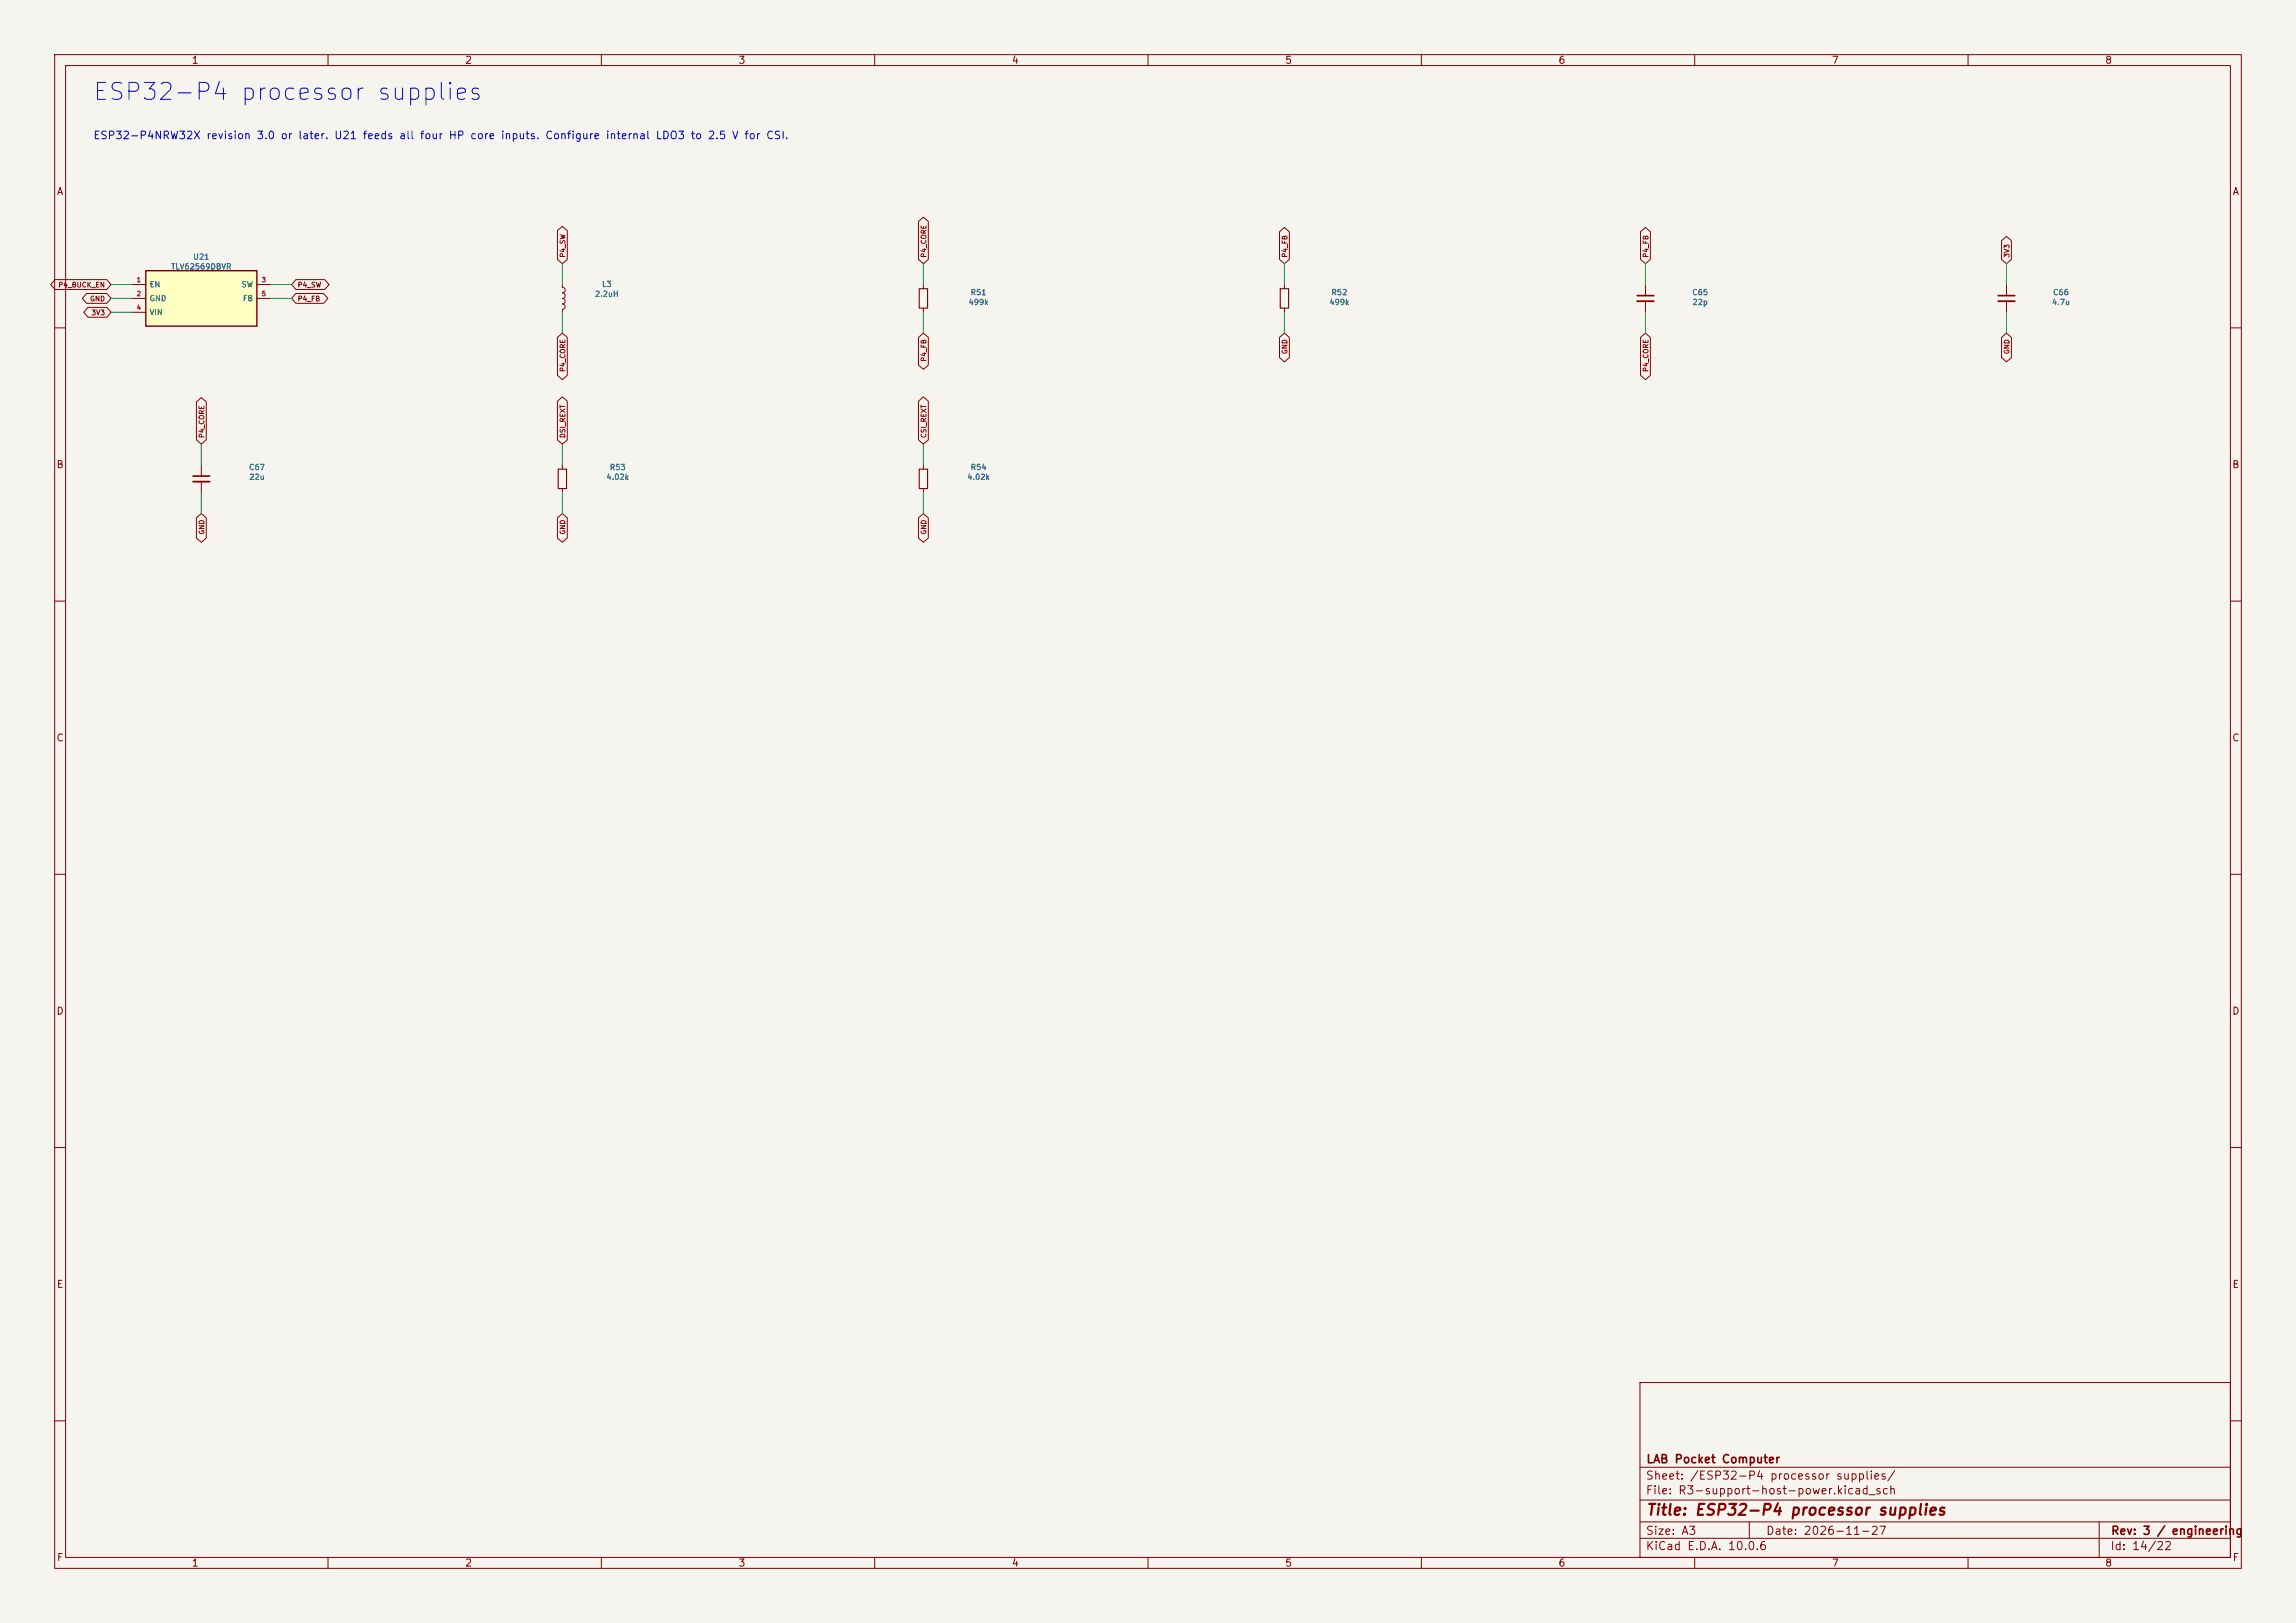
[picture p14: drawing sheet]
<svg xmlns="http://www.w3.org/2000/svg" width="420mm" height="297mm" viewBox="0 0 420 297" stroke-linecap="round" stroke-linejoin="round" font-family="sans-serif">
<defs><g id="words">
<text font-size="3.1" fill="#0000c2" x="16.8" y="19.1">ESP32-P4 processor supplies</text>
<text font-size="2" fill="#840000" x="301" y="277.8">Title: ESP32-P4 processor supplies</text>
<g font-size="1.5" fill="#840000">
<text x="301" y="268.1">LAB Pocket Computer</text>
<text x="300.9" y="273.8">File: R3-support-host-power.kicad_sch</text>
<text x="300.9" y="271.1">Sheet: /ESP32-P4 processor supplies/</text>
<text x="300.9" y="281.2">Size: A3</text>
<text x="322.9" y="281.2">Date: 2026-11-27</text>
<text x="386" y="281.2">Rev: 3 / engineering</text>
<text x="300.9" y="284">KiCad E.D.A. 10.0.6</text>
<text x="385.9" y="284">Id: 14/22</text>
</g>
<text font-size="1.4" fill="#0000c2" x="17" y="25.8">ESP32-P4NRW32X revision 3.0 or later. U21 feeds all four HP core inputs. Configure internal LDO3 to 2.5 V for CSI.</text>
<g font-size="1.3" fill="#840000">
<text x="35" y="12">1</text>
<text x="85" y="12">2</text>
<text x="135" y="12">3</text>
<text x="185" y="12">4</text>
<text x="235" y="12">5</text>
<text x="285" y="12">6</text>
<text x="335" y="12">7</text>
<text x="385" y="12">8</text>
<text x="10.3" y="36">A</text>
<text x="408.3" y="36">A</text>
<text x="10.2" y="86">B</text>
<text x="408.2" y="86">B</text>
<text x="10.2" y="136">C</text>
<text x="408.2" y="136">C</text>
<text x="10.2" y="186">D</text>
<text x="408.2" y="186">D</text>
<text x="10.3" y="236">E</text>
<text x="408.3" y="236">E</text>
<text x="10.3" y="286">F</text>
<text x="35" y="287">1</text>
<text x="85" y="287">2</text>
<text x="135" y="287">3</text>
<text x="185" y="287">4</text>
<text x="235" y="287">5</text>
<text x="285" y="287">6</text>
<text x="335" y="287">7</text>
<text x="385" y="287">8</text>
<text x="408.3" y="286">F</text>
</g>
<g font-size="1" fill="#006464">
<text x="35.3" y="47.7">U21</text>
<text x="27.3" y="52.8">EN</text>
<text x="31.2" y="49.5">TLV62569DBVR</text>
<text x="44.1" y="52.8">SW</text>
<text x="110" y="52.8">L3</text>
<text x="27.3" y="55.4">GND</text>
<text x="27.3" y="57.9">VIN</text>
<text x="44.3" y="55.4">FB</text>
<text x="108.7" y="54.6">2.2uH</text>
<text x="177.1" y="56.1">499k</text>
<text x="177.4" y="54.3">R51</text>
<text x="243.1" y="56.1">499k</text>
<text x="243.4" y="54.3">R52</text>
<text x="309.4" y="54.3">C65</text>
<text x="309.5" y="56.1">22p</text>
<text x="375.3" y="56.1">4.7u</text>
<text x="375.4" y="54.3">C66</text>
<text x="45.4" y="86.3">C67</text>
<text x="45.5" y="88.1">22u</text>
<text x="110.8" y="88.1">4.02k</text>
<text x="111.4" y="86.3">R53</text>
<text x="176.8" y="88.1">4.02k</text>
<text x="177.4" y="86.3">R54</text>
</g>
<g font-size=".9" fill="#840000">
<text x="103.6" y="47.2" transform="rotate(-90 103.6 47.2)">P4_SW</text>
<text x="169.7" y="47.2" transform="rotate(-90 169.7 47.2)">P4_CORE</text>
<text x="235.7" y="47.2" transform="rotate(-90 235.7 47.2)">P4_FB</text>
<text x="301.7" y="47.2" transform="rotate(-90 301.7 47.2)">P4_FB</text>
<text x="367.8" y="47.2" transform="rotate(-90 367.8 47.2)">3V3</text>
<text x="10.6" y="52.8">P4_BUCK_EN</text>
<text x="54.4" y="52.8">P4_SW</text>
<text x="16.4" y="55.4">GND</text>
<text x="16.6" y="57.9">3V3</text>
<text x="54.4" y="55.4">P4_FB</text>
<text x="235.7" y="64.9" transform="rotate(-90 235.7 64.9)">GND</text>
<text x="367.8" y="64.9" transform="rotate(-90 367.8 64.9)">GND</text>
<text x="103.6" y="68.2" transform="rotate(-90 103.6 68.2)">P4_CORE</text>
<text x="169.7" y="66.3" transform="rotate(-90 169.7 66.3)">P4_FB</text>
<text x="301.7" y="68.2" transform="rotate(-90 301.7 68.2)">P4_CORE</text>
<text x="37.6" y="80.3" transform="rotate(-90 37.6 80.3)">P4_CORE</text>
<text x="103.6" y="80.3" transform="rotate(-90 103.6 80.3)">DSI_REXT</text>
<text x="169.7" y="80.3" transform="rotate(-90 169.7 80.3)">CSI_REXT</text>
<text x="37.6" y="97.9" transform="rotate(-90 37.6 97.9)">GND</text>
<text x="103.6" y="97.9" transform="rotate(-90 103.6 97.9)">GND</text>
<text x="169.7" y="97.9" transform="rotate(-90 169.7 97.9)">GND</text>
</g>
<g font-size=".9" fill="#a90000">
<text x="24.9" y="51.9">1</text>
<text x="47.8" y="51.9">3</text>
<text x="24.9" y="54.4">2</text>
<text x="24.9" y="56.9">4</text>
<text x="47.8" y="54.4">5</text>
</g>
</g></defs>
<path d="M0 0h420v297h-420z" fill="#f5f4ef" stroke="#f5f4ef" stroke-width=".18"/>
<g fill="none" stroke="#840000" stroke-width=".18">
<path d="M10 10h400v277h-400zM12 12h396v273h-396zM60 10v2M110 10v2M160 10v2M210 10v2M260 10v2M310 10v2M360 10v2M168.9 52.1v.7M168.9 56.4v.8M234.9 52.1v.7"/>
<path d="M234.9 56.4v.8M301 52.1v2M301 55.1v2.1M10 60h2M408 60h2M36.8 85.1v2M36.8 88.1v2.1M102.9 85.1v.8M102.9 89.4v.8M168.9 85.1v.8M168.9 89.4v.8M10 110h2"/>
<path d="M408 110h2M10 160h2M408 160h2M10 210h2M408 210h2M300 253h108v32h-108zM10 260h2M300 278.5h108M300 274.5h108M300 268.5h108M320 278.5v3M384 278.5v6.5"/>
<path d="M408 260h2M60 285v2M110 285v2M160 285v2M210 285v2M260 285v2M300 281.5h108M310 285v2M360 285v2"/>
</g>
<path d="M168.1 52.8h1.6v3.6h-1.6zM234.2 52.8h1.5v3.6h-1.5zM102.1 85.9h1.5v3.5h-1.5zM168.1 85.9h1.6v3.5h-1.6z" fill="none" stroke="#840000" stroke-width=".2"/>
<path d="M299.5 54.1h3M35.3 87.1h3.1" fill="none" stroke="#840000" stroke-width=".3"/>
<path d="M299.5 55.1h3M35.3 88.1h3.1" fill="none" stroke="#840000" stroke-width=".33"/>
<path d="M26.7 49.5h20.3v10.2h-20.3z" fill="#ffffc2"/>
<path d="M26.7 49.5h20.3v10.2h-20.3z" fill="none" stroke="#840000" stroke-width=".25"/>
<g fill="none" stroke="#840000" stroke-width=".18">
<path d="M10.1 51.2h9.4l.8 .9-.8 .9h-9.4l-.8-.9zM15.8 53.7h3.7l.8 .9-.8 .9h-3.7l-.7-.9zM16.1 56.2h3.4l.8 1-.8 .9h-3.4l-.8-.9zM24.1 52.1h2.6M24.1 54.6h2.6M24.1 57.2h2.6M47 52.1h2.5M47 54.6h2.5M54.1 51.2h5.3l.8 .9-.8 .9h-5.3l-.8-.9zM54.1 53.7h5.1l.8 .9-.8 .9h-5.1l-.8-.9zM102 42.2l.9-.8 .9 .8v5.3l-.9 .8-.9-.8zM102.9 52.1v.5l.3 .1 .2 .4-.2 .4-.3 .1 .3 .1 .1 .2v.5l-.4 .2 .3 .2 .2 .3-.2 .4-.3 .1 .4 .2v.5l-.4 .3"/>
<path d="M102.9 56.6v.6M168 40.5l.9-.8 .9 .8v7l-.9 .8-.9-.8zM234 42.4l.9-.8 1 .8v5.1l-1 .8-.9-.8zM300.1 42.4l.9-.8 .9 .8v5.1l-.9 .8-.9-.8zM366.1 44l.9-.7 .9 .7v3.5l-.9 .8-.9-.8zM367 52.1v2M367 55.1v2.1M35.9 73.5l.9-.7 .9 .7v7l-.9 .8-.9-.8zM102 73.4l.9-.8 .9 .8v7.1l-.9 .8-.9-.8zM102 61.7l.9-.7 .9 .7v7l-.9 .8-.9-.8zM168 61.7l.9-.7 .9 .7v5.1l-.9 .8-.9-.8zM168 73.4l.9-.8 .9 .8v7.1l-.9 .8-.9-.8z"/>
<path d="M234 61.7l.9-.7 1 .7v3.7l-1 .8-.9-.8zM300.1 61.7l.9-.7 .9 .7v7l-.9 .8-.9-.8zM366.1 61.7l.9-.7 .9 .7v3.7l-.9 .8-.9-.8zM35.9 94.8l.9-.8 .9 .8v3.7l-.9 .7-.9-.7zM102 94.8l.9-.8 .9 .8v3.7l-.9 .7-.9-.7zM168 94.8l.9-.8 .9 .8v3.7l-.9 .7-.9-.7z"/>
</g>
<path d="M365.5 54.1h3.1" fill="none" stroke="#840000" stroke-width=".3"/>
<path d="M365.5 55.1h3.1" fill="none" stroke="#840000" stroke-width=".33"/>
<g fill="none" stroke="#009600" stroke-width=".18">
<path d="M20.3 52.1h3.8M20.3 54.6h3.8M20.3 57.2h3.8M49.5 52.1h3.8M49.5 54.6h3.8M102.9 48.3v3.8M102.9 57.2v3.8M168.9 48.3v3.8M168.9 57.2v3.8M234.9 48.3v3.8M234.9 57.2v3.8M301 48.3v3.8"/>
<path d="M301 57.2v3.8M367 48.3v3.8M367 57.2v3.8M36.8 81.3v3.8M36.8 90.2v3.8M102.9 81.3v3.8M102.9 90.2v3.8M168.9 81.3v3.8M168.9 90.2v3.8"/>
</g>
<use href="#words"/>
</svg>
